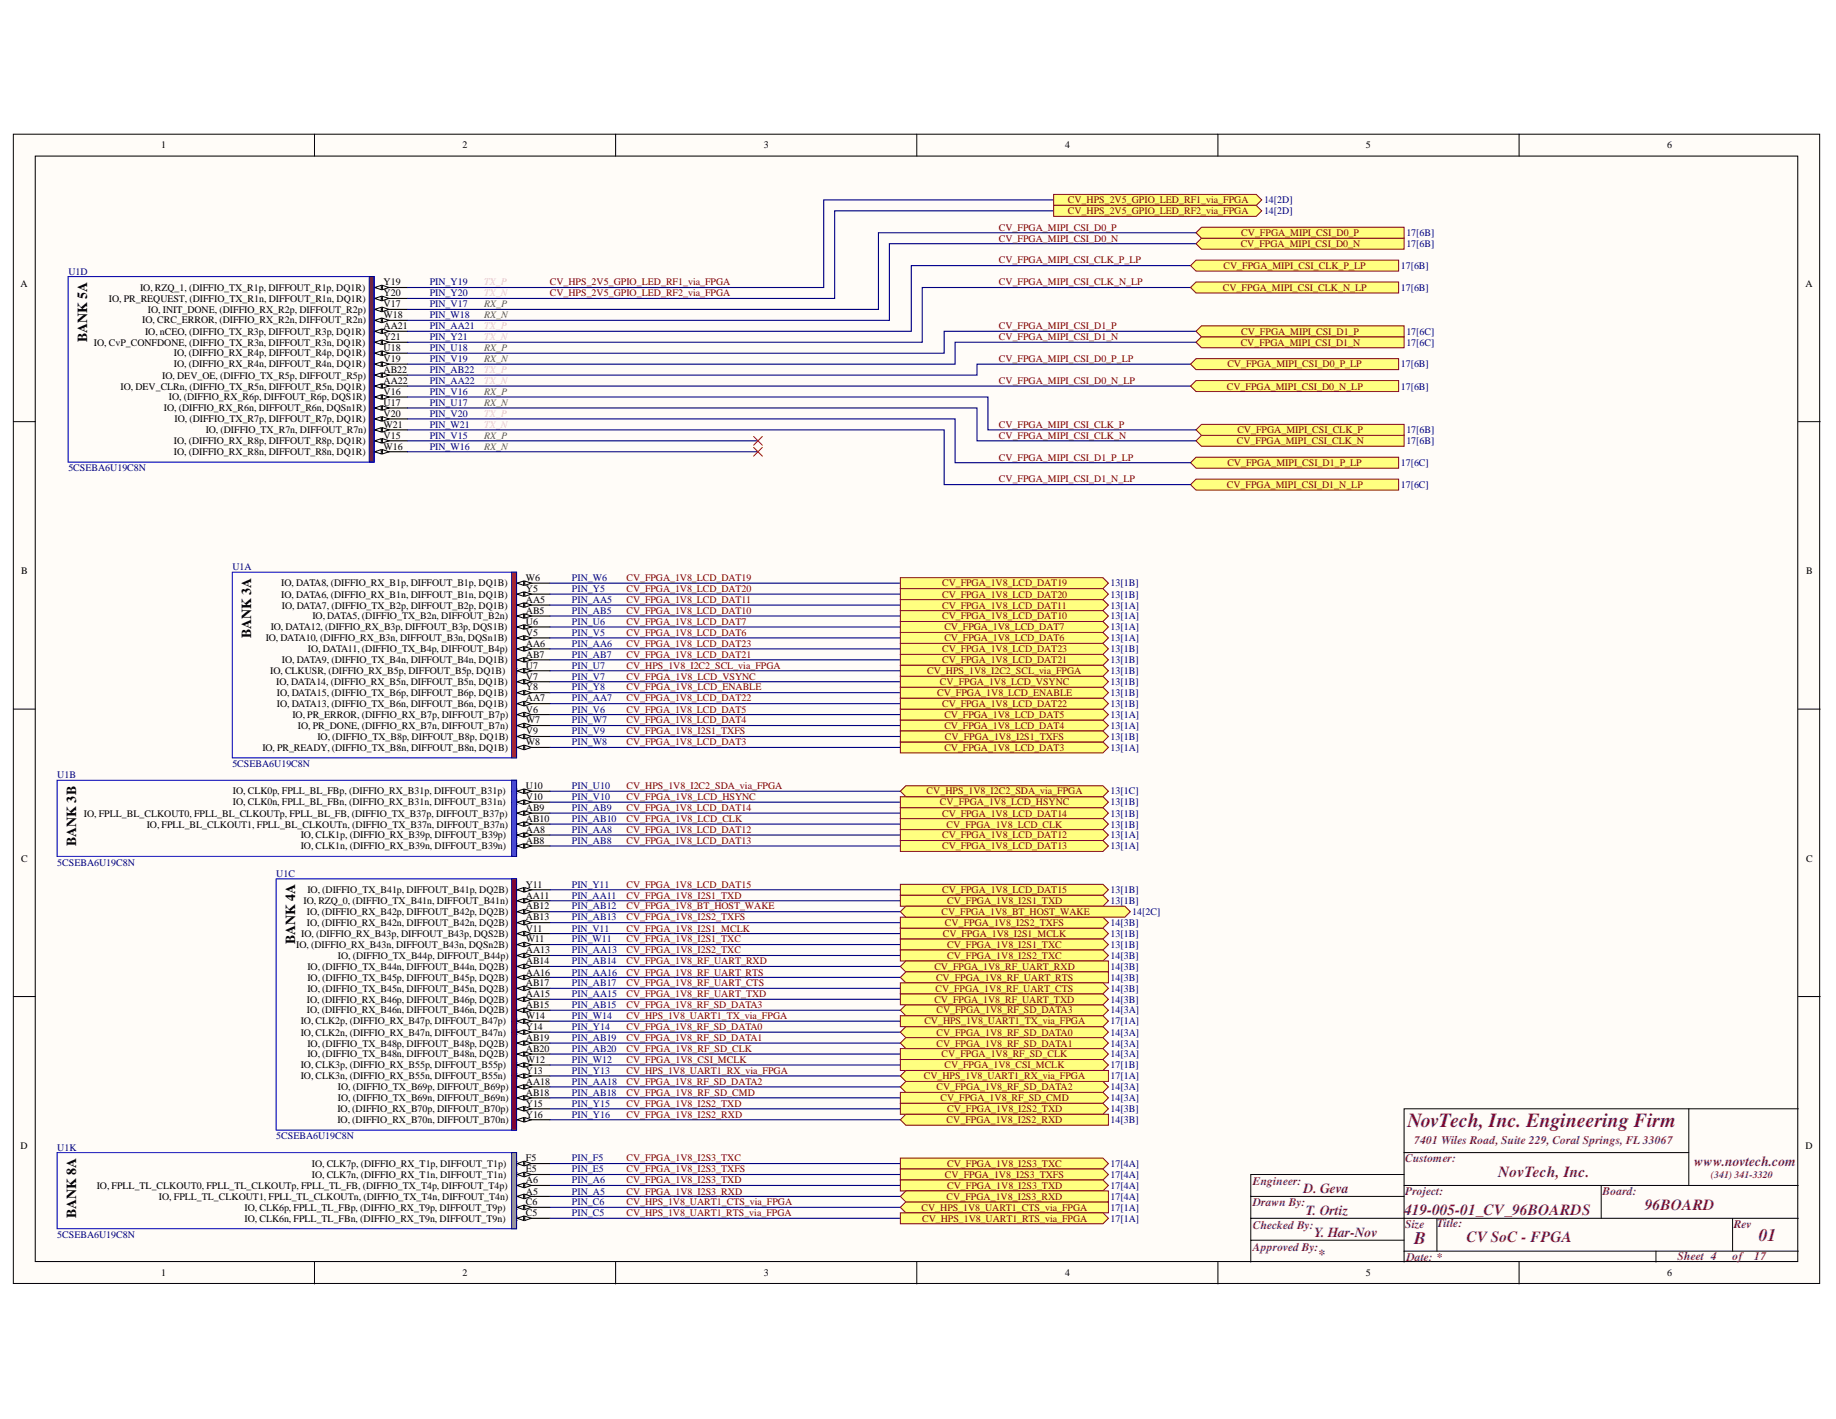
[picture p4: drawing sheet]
<svg xmlns="http://www.w3.org/2000/svg" width="279mm" height="216mm" viewBox="0 0 279 216" stroke-linecap="round" stroke-linejoin="round" font-family="sans-serif">
<defs><g id="words">
<text font-size="3" fill="#800080" x="214.2" y="171.4">NovTech, Inc. Engineering Firm</text>
<g font-size="2.7" fill="#800080">
<text x="215.2" y="189.3">B</text>
<text x="267.6" y="188.8">01</text>
</g>
<g font-size="2.4" fill="#800080">
<text x="228" y="179">NovTech, Inc.</text>
<text x="213.7" y="184.9">419-005-01_CV_96BOARDS</text>
<text x="250.3" y="184">96BOARD</text>
<text x="223.2" y="189">CV SoC - FPGA</text>
</g>
<g font-size="2.1">
<text x="13.3" y="52.1" transform="rotate(-90 13.3 52.1)">BANK 5A</text>
<text x="38.2" y="97.1" transform="rotate(-90 38.2 97.1)">BANK 3A</text>
<text x="11.6" y="128.7" transform="rotate(-90 11.6 128.7)">BANK 3B</text>
<text x="44.9" y="143.7" transform="rotate(-90 44.9 143.7)">BANK 4A</text>
<text x="11.6" y="185.4" transform="rotate(-90 11.6 185.4)">BANK 8A</text>
</g>
<g font-size="2.1" fill="#800080">
<text x="257.8" y="177.4">www.novtech.com</text>
<text x="198.4" y="181.6">D. Geva</text>
<text x="198.7" y="184.9">T. Ortiz</text>
<text x="200" y="188.3">Y. Har-Nov</text>
<text x="200.6" y="191.6">*</text>
</g>
<g font-size="1.8" fill="#800080">
<text x="213.8" y="176.8">Customer:</text>
<text x="215.2" y="174.1">7401 Wiles Road,Suite 229,Coral Springs,FL 33067</text>
<text x="190.7" y="180.3">Engineer:</text>
<text x="190.7" y="183.4">Drawn By:</text>
<text x="213.8" y="181.8">Project:</text>
<text x="243.9" y="181.8">Board:</text>
<text x="190.7" y="187">Checked By:</text>
<text x="190.7" y="190.3">Approved By:</text>
<text x="213.8" y="186.8">Size</text>
<text x="214" y="191.8">Date: *</text>
<text x="218.7" y="186.7">Title:</text>
<text x="255.3" y="191.6">Sheet 4</text>
<text x="263.7" y="191.6">of</text>
<text x="263.8" y="186.8">Rev</text>
<text x="267" y="191.6">17</text>
</g>
<g font-size="1.5">
<text x="24.5" y="22.6">1</text>
<text x="70.4" y="22.6">2</text>
<text x="116.2" y="22.6">3</text>
<text x="162.1" y="22.6">4</text>
<text x="207.8" y="22.6">5</text>
<text x="253.7" y="22.6">6</text>
<text x="3.1" y="43.6">A</text>
<text x="16.6" y="45.9">IO, PR_REQUEST, (DIFFIO_TX_R1n, DIFFOUT_R1n, DQ1R)</text>
<text x="21.3" y="44.2">IO, RZQ_1, (DIFFIO_TX_R1p, DIFFOUT_R1p, DQ1R)</text>
<text x="22.5" y="47.6">IO, INIT_DONE, (DIFFIO_RX_R2p, DIFFOUT_R2p)</text>
<text x="58.4" y="43.4">Y19</text>
<text x="58.4" y="46.8">V17</text>
<text x="58.4" y="45.1">Y20</text>
<text x="274.8" y="43.6">A</text>
<text x="14.3" y="52.6">IO, CvP_CONFDONE, (DIFFIO_TX_R3n, DIFFOUT_R3n, DQ1R)</text>
<text x="21.7" y="49.2">IO, CRC_ERROR, (DIFFIO_RX_R2n, DIFFOUT_R2n)</text>
<text x="22.1" y="50.9">IO, nCEO, (DIFFIO_TX_R3p, DIFFOUT_R3p, DQ1R)</text>
<text x="58.4" y="48.5">W18</text>
<text x="58.4" y="50.1">AA21</text>
<text x="58.4" y="53.4">U18</text>
<text x="58.4" y="51.8">Y21</text>
<text x="18.4" y="59.3">IO, DEV_CLRn, (DIFFIO_TX_R5n, DIFFOUT_R5n, DQ1R)</text>
<text x="24.7" y="57.6">IO, DEV_OE, (DIFFIO_TX_R5p, DIFFOUT_R5p)</text>
<text x="26.5" y="54.2">IO, (DIFFIO_RX_R4p, DIFFOUT_R4p, DQ1R)</text>
<text x="26.5" y="55.9">IO, (DIFFIO_RX_R4n, DIFFOUT_R4n, DQ1R)</text>
<text x="58.4" y="58.4">AA22</text>
<text x="58.4" y="55.1">V19</text>
<text x="58.4" y="56.7">AB22</text>
<text x="25" y="62.6">IO, (DIFFIO_RX_R6n, DIFFOUT_R6n, DQSn1R)</text>
<text x="25.7" y="60.9">IO, (DIFFIO_RX_R6p, DIFFOUT_R6p, DQS1R)</text>
<text x="26.6" y="64.3">IO, (DIFFIO_TX_R7p, DIFFOUT_R7p, DQ1R)</text>
<text x="31.3" y="65.9">IO, (DIFFIO_TX_R7n, DIFFOUT_R7n)</text>
<text x="58.4" y="60">V16</text>
<text x="58.4" y="61.7">U17</text>
<text x="58.4" y="63.4">V20</text>
<text x="58.4" y="65.1">W21</text>
<text x="26.5" y="67.6">IO, (DIFFIO_RX_R8p, DIFFOUT_R8p, DQ1R)</text>
<text x="26.5" y="69.3">IO, (DIFFIO_RX_R8n, DIFFOUT_R8n, DQ1R)</text>
<text x="58.4" y="66.7">V15</text>
<text x="58.4" y="68.4">W16</text>
<text x="3.2" y="87.4">B</text>
<text x="42.8" y="89.2">IO, DATA8, (DIFFIO_RX_B1p, DIFFOUT_B1p, DQ1B)</text>
<text x="80" y="88.4">W6</text>
<text x="274.8" y="87.4">B</text>
<text x="41.2" y="95.9">IO, DATA12, (DIFFIO_RX_B3p, DIFFOUT_B3p, DQS1B)</text>
<text x="42.8" y="90.9">IO, DATA6, (DIFFIO_RX_B1n, DIFFOUT_B1n, DQ1B)</text>
<text x="42.9" y="92.6">IO, DATA7, (DIFFIO_TX_B2p, DIFFOUT_B2p, DQ1B)</text>
<text x="47.5" y="94.2">IO, DATA5, (DIFFIO_TX_B2n, DIFFOUT_B2n)</text>
<text x="80" y="90.1">Y5</text>
<text x="80" y="93.4">AB5</text>
<text x="80" y="91.8">AA5</text>
<text x="80" y="95.1">U6</text>
<text x="40.4" y="97.6">IO, DATA10, (DIFFIO_RX_B3n, DIFFOUT_B3n, DQSn1B)</text>
<text x="42.9" y="100.9">IO, DATA9, (DIFFIO_TX_B4n, DIFFOUT_B4n, DQ1B)</text>
<text x="46.9" y="99.2">IO, DATA11, (DIFFIO_TX_B4p, DIFFOUT_B4p)</text>
<text x="80" y="96.7">V5</text>
<text x="80" y="100">AB7</text>
<text x="80" y="98.4">AA6</text>
<text x="80" y="101.7">U7</text>
<text x="41.1" y="102.6">IO, CLKUSR, (DIFFIO_RX_B5p, DIFFOUT_B5p, DQ1B)</text>
<text x="42" y="104.2">IO, DATA14, (DIFFIO_RX_B5n, DIFFOUT_B5n, DQ1B)</text>
<text x="42.1" y="107.6">IO, DATA13, (DIFFIO_TX_B6n, DIFFOUT_B6n, DQ1B)</text>
<text x="42.1" y="105.9">IO, DATA15, (DIFFIO_TX_B6p, DIFFOUT_B6p, DQ1B)</text>
<text x="80" y="103.4">V7</text>
<text x="80" y="106.7">AA7</text>
<text x="80" y="105">Y8</text>
<text x="44.5" y="109.3">IO, PR_ERROR, (DIFFIO_RX_B7p, DIFFOUT_B7p)</text>
<text x="45.3" y="110.9">IO, PR_DONE, (DIFFIO_RX_B7n, DIFFOUT_B7n)</text>
<text x="48.3" y="112.6">IO, (DIFFIO_TX_B8p, DIFFOUT_B8p, DQ1B)</text>
<text x="80" y="110">W7</text>
<text x="80" y="113.4">W8</text>
<text x="80" y="108.4">V6</text>
<text x="80" y="111.7">V9</text>
<text x="39.9" y="114.3">IO, PR_READY, (DIFFIO_TX_B8n, DIFFOUT_B8n, DQ1B)</text>
<text x="12.8" y="124.2">IO, FPLL_BL_CLKOUT0, FPLL_BL_CLKOUTp, FPLL_BL_FB, (DIFFIO_TX_B37p, DIFFOUT_B37p)</text>
<text x="22.3" y="125.9">IO, FPLL_BL_CLKOUT1, FPLL_BL_CLKOUTn, (DIFFIO_TX_B37n, DIFFOUT_B37n)</text>
<text x="35.4" y="122.5">IO, CLK0n, FPLL_BL_FBn, (DIFFIO_RX_B31n, DIFFOUT_B31n)</text>
<text x="35.4" y="120.9">IO, CLK0p, FPLL_BL_FBp, (DIFFIO_RX_B31p, DIFFOUT_B31p)</text>
<text x="80" y="121.7">V10</text>
<text x="80" y="120.1">U10</text>
<text x="80" y="125.1">AB10</text>
<text x="80" y="123.4">AB9</text>
<text x="3.2" y="131.1">C</text>
<text x="45.8" y="129.2">IO, CLK1n, (DIFFIO_RX_B39n, DIFFOUT_B39n)</text>
<text x="45.8" y="127.5">IO, CLK1p, (DIFFIO_RX_B39p, DIFFOUT_B39p)</text>
<text x="80" y="128.4">AB8</text>
<text x="80" y="126.7">AA8</text>
<text x="274.8" y="131.1">C</text>
<text x="46.2" y="137.5">IO, RZQ_0, (DIFFIO_TX_B41n, DIFFOUT_B41n)</text>
<text x="46.8" y="135.9">IO, (DIFFIO_TX_B41p, DIFFOUT_B41p, DQ2B)</text>
<text x="80" y="136.8">AA11</text>
<text x="80" y="135.1">Y11</text>
<text x="45.8" y="142.6">IO, (DIFFIO_RX_B43p, DIFFOUT_B43p, DQS2B)</text>
<text x="46.7" y="140.9">IO, (DIFFIO_RX_B42n, DIFFOUT_B42n, DQ2B)</text>
<text x="46.7" y="139.2">IO, (DIFFIO_RX_B42p, DIFFOUT_B42p, DQ2B)</text>
<text x="80" y="140.1">AB13</text>
<text x="80" y="138.4">AB12</text>
<text x="80" y="143.3">W11</text>
<text x="80" y="141.7">V11</text>
<text x="45.1" y="144.2">IO, (DIFFIO_RX_B43n, DIFFOUT_B43n, DQSn2B)</text>
<text x="46.8" y="149.2">IO, (DIFFIO_TX_B45p, DIFFOUT_B45p, DQ2B)</text>
<text x="46.8" y="147.6">IO, (DIFFIO_TX_B44n, DIFFOUT_B44n, DQ2B)</text>
<text x="51.4" y="145.9">IO, (DIFFIO_TX_B44p, DIFFOUT_B44p)</text>
<text x="80" y="148.4">AA16</text>
<text x="80" y="146.7">AB14</text>
<text x="80" y="145">AA13</text>
<text x="45.8" y="155.9">IO, CLK2p, (DIFFIO_RX_B47p, DIFFOUT_B47p)</text>
<text x="46.7" y="154.2">IO, (DIFFIO_RX_B46n, DIFFOUT_B46n, DQ2B)</text>
<text x="46.7" y="152.6">IO, (DIFFIO_RX_B46p, DIFFOUT_B46p, DQ2B)</text>
<text x="46.8" y="150.9">IO, (DIFFIO_TX_B45n, DIFFOUT_B45n, DQ2B)</text>
<text x="80" y="153.4">AB15</text>
<text x="80" y="151.7">AA15</text>
<text x="80" y="155">W14</text>
<text x="80" y="150">AB17</text>
<text x="45.8" y="157.6">IO, CLK2n, (DIFFIO_RX_B47n, DIFFOUT_B47n)</text>
<text x="46.8" y="160.9">IO, (DIFFIO_TX_B48n, DIFFOUT_B48n, DQ2B)</text>
<text x="46.8" y="159.2">IO, (DIFFIO_TX_B48p, DIFFOUT_B48p, DQ2B)</text>
<text x="80" y="156.7">Y14</text>
<text x="80" y="160">AB20</text>
<text x="80" y="158.4">AB19</text>
<text x="80" y="161.7">W12</text>
<text x="45.8" y="164.2">IO, CLK3n, (DIFFIO_RX_B55n, DIFFOUT_B55n)</text>
<text x="45.8" y="162.5">IO, CLK3p, (DIFFIO_RX_B55p, DIFFOUT_B55p)</text>
<text x="51.4" y="167.5">IO, (DIFFIO_TX_B69n, DIFFOUT_B69n)</text>
<text x="51.4" y="165.8">IO, (DIFFIO_TX_B69p, DIFFOUT_B69p)</text>
<text x="80" y="163.4">Y13</text>
<text x="80" y="166.7">AB18</text>
<text x="80" y="165.1">AA18</text>
<text x="51.3" y="170.8">IO, (DIFFIO_RX_B70n, DIFFOUT_B70n)</text>
<text x="51.3" y="169.2">IO, (DIFFIO_RX_B70p, DIFFOUT_B70p)</text>
<text x="80" y="170.1">Y16</text>
<text x="80" y="168.4">Y15</text>
<text x="3.1" y="174.8">D</text>
<text x="47.5" y="177.5">IO, CLK7p, (DIFFIO_RX_T1p, DIFFOUT_T1p)</text>
<text x="47.5" y="179.2">IO, CLK7n, (DIFFIO_RX_T1n, DIFFOUT_T1n)</text>
<text x="80" y="176.7">F5</text>
<text x="80" y="178.4">E5</text>
<text x="274.8" y="174.8">D</text>
<text x="14.7" y="180.9">IO, FPLL_TL_CLKOUT0, FPLL_TL_CLKOUTp, FPLL_TL_FB, (DIFFIO_TX_T4p, DIFFOUT_T4p)</text>
<text x="24.2" y="182.5">IO, FPLL_TL_CLKOUT1, FPLL_TL_CLKOUTn, (DIFFIO_TX_T4n, DIFFOUT_T4n)</text>
<text x="37.2" y="184.2">IO, CLK6p, FPLL_TL_FBp, (DIFFIO_RX_T9p, DIFFOUT_T9p)</text>
<text x="37.2" y="185.9">IO, CLK6n, FPLL_TL_FBn, (DIFFIO_RX_T9n, DIFFOUT_T9n)</text>
<text x="80" y="180.1">A6</text>
<text x="80" y="181.7">A5</text>
<text x="80" y="183.4">C6</text>
<text x="80" y="185">C5</text>
<text x="24.5" y="194.2">1</text>
<text x="70.4" y="194.2">2</text>
<text x="116.2" y="194.2">3</text>
<text x="162.1" y="194.2">4</text>
<text x="207.8" y="194.2">5</text>
<text x="253.7" y="194.2">6</text>
</g>
<g font-size="1.5" fill="#800000">
<text x="152" y="35.1">CV_FPGA_MIPI_CSI_D0_P</text>
<text x="162.5" y="30.9">CV_HPS_2V5_GPIO_LED_RF1_via_FPGA</text>
<text x="162.5" y="32.6">CV_HPS_2V5_GPIO_LED_RF2_via_FPGA</text>
<text x="188.9" y="35.9">CV_FPGA_MIPI_CSI_D0_P</text>
<text x="152" y="40.1">CV_FPGA_MIPI_CSI_CLK_P_LP</text>
<text x="152" y="36.8">CV_FPGA_MIPI_CSI_D0_N</text>
<text x="186.2" y="40.9">CV_FPGA_MIPI_CSI_CLK_P_LP</text>
<text x="188.8" y="37.5">CV_FPGA_MIPI_CSI_D0_N</text>
<text x="83.7" y="43.4">CV_HPS_2V5_GPIO_LED_RF1_via_FPGA</text>
<text x="83.7" y="45.1">CV_HPS_2V5_GPIO_LED_RF2_via_FPGA</text>
<text x="152" y="43.4">CV_FPGA_MIPI_CSI_CLK_N_LP</text>
<text x="186.1" y="44.2">CV_FPGA_MIPI_CSI_CLK_N_LP</text>
<text x="152" y="51.8">CV_FPGA_MIPI_CSI_D1_N</text>
<text x="152" y="50.1">CV_FPGA_MIPI_CSI_D1_P</text>
<text x="188.8" y="52.6">CV_FPGA_MIPI_CSI_D1_N</text>
<text x="188.9" y="50.9">CV_FPGA_MIPI_CSI_D1_P</text>
<text x="152" y="55.1">CV_FPGA_MIPI_CSI_D0_P_LP</text>
<text x="152" y="58.4">CV_FPGA_MIPI_CSI_D0_N_LP</text>
<text x="186.7" y="59.3">CV_FPGA_MIPI_CSI_D0_N_LP</text>
<text x="186.8" y="55.9">CV_FPGA_MIPI_CSI_D0_P_LP</text>
<text x="152" y="65.1">CV_FPGA_MIPI_CSI_CLK_P</text>
<text x="188.3" y="65.9">CV_FPGA_MIPI_CSI_CLK_P</text>
<text x="152" y="70.1">CV_FPGA_MIPI_CSI_D1_P_LP</text>
<text x="152" y="66.7">CV_FPGA_MIPI_CSI_CLK_N</text>
<text x="186.8" y="70.9">CV_FPGA_MIPI_CSI_D1_P_LP</text>
<text x="188.2" y="67.6">CV_FPGA_MIPI_CSI_CLK_N</text>
<text x="152" y="73.4">CV_FPGA_MIPI_CSI_D1_N_LP</text>
<text x="186.7" y="74.3">CV_FPGA_MIPI_CSI_D1_N_LP</text>
<text x="95.3" y="88.4">CV_FPGA_1V8_LCD_DAT19</text>
<text x="143.4" y="89.2">CV_FPGA_1V8_LCD_DAT19</text>
<text x="95.3" y="95.1">CV_FPGA_1V8_LCD_DAT7</text>
<text x="95.3" y="90.1">CV_FPGA_1V8_LCD_DAT20</text>
<text x="95.3" y="93.4">CV_FPGA_1V8_LCD_DAT10</text>
<text x="95.3" y="91.8">CV_FPGA_1V8_LCD_DAT11</text>
<text x="143.4" y="94.2">CV_FPGA_1V8_LCD_DAT10</text>
<text x="143.4" y="92.6">CV_FPGA_1V8_LCD_DAT11</text>
<text x="143.4" y="90.9">CV_FPGA_1V8_LCD_DAT20</text>
<text x="143.7" y="95.9">CV_FPGA_1V8_LCD_DAT7</text>
<text x="95.3" y="96.7">CV_FPGA_1V8_LCD_DAT6</text>
<text x="95.3" y="100">CV_FPGA_1V8_LCD_DAT21</text>
<text x="95.3" y="98.4">CV_FPGA_1V8_LCD_DAT23</text>
<text x="95.3" y="101.7">CV_HPS_1V8_I2C2_SCL_via_FPGA</text>
<text x="143.4" y="100.9">CV_FPGA_1V8_LCD_DAT21</text>
<text x="143.4" y="99.2">CV_FPGA_1V8_LCD_DAT23</text>
<text x="143.7" y="97.6">CV_FPGA_1V8_LCD_DAT6</text>
<text x="95.3" y="106.7">CV_FPGA_1V8_LCD_DAT22</text>
<text x="95.3" y="105">CV_FPGA_1V8_LCD_ENABLE</text>
<text x="95.3" y="103.4">CV_FPGA_1V8_LCD_VSYNC</text>
<text x="141.1" y="102.6">CV_HPS_1V8_I2C2_SCL_via_FPGA</text>
<text x="142.6" y="105.9">CV_FPGA_1V8_LCD_ENABLE</text>
<text x="143" y="104.2">CV_FPGA_1V8_LCD_VSYNC</text>
<text x="143.4" y="107.6">CV_FPGA_1V8_LCD_DAT22</text>
<text x="95.3" y="113.4">CV_FPGA_1V8_LCD_DAT3</text>
<text x="95.3" y="110">CV_FPGA_1V8_LCD_DAT4</text>
<text x="95.3" y="108.4">CV_FPGA_1V8_LCD_DAT5</text>
<text x="95.3" y="111.7">CV_FPGA_1V8_I2S1_TXFS</text>
<text x="143.7" y="110.9">CV_FPGA_1V8_LCD_DAT4</text>
<text x="143.7" y="109.3">CV_FPGA_1V8_LCD_DAT5</text>
<text x="143.8" y="112.6">CV_FPGA_1V8_I2S1_TXFS</text>
<text x="143.7" y="114.3">CV_FPGA_1V8_LCD_DAT3</text>
<text x="95.3" y="125.1">CV_FPGA_1V8_LCD_CLK</text>
<text x="95.3" y="121.7">CV_FPGA_1V8_LCD_HSYNC</text>
<text x="95.3" y="123.4">CV_FPGA_1V8_LCD_DAT14</text>
<text x="95.3" y="120.1">CV_HPS_1V8_I2C2_SDA_via_FPGA</text>
<text x="141" y="120.9">CV_HPS_1V8_I2C2_SDA_via_FPGA</text>
<text x="143" y="122.5">CV_FPGA_1V8_LCD_HSYNC</text>
<text x="143.4" y="124.2">CV_FPGA_1V8_LCD_DAT14</text>
<text x="144.1" y="125.9">CV_FPGA_1V8_LCD_CLK</text>
<text x="95.3" y="126.7">CV_FPGA_1V8_LCD_DAT12</text>
<text x="95.3" y="128.4">CV_FPGA_1V8_LCD_DAT13</text>
<text x="143.4" y="127.5">CV_FPGA_1V8_LCD_DAT12</text>
<text x="143.4" y="129.2">CV_FPGA_1V8_LCD_DAT13</text>
<text x="95.3" y="135.1">CV_FPGA_1V8_LCD_DAT15</text>
<text x="95.3" y="136.8">CV_FPGA_1V8_I2S1_TXD</text>
<text x="143.4" y="135.9">CV_FPGA_1V8_LCD_DAT15</text>
<text x="144.1" y="137.5">CV_FPGA_1V8_I2S1_TXD</text>
<text x="95.3" y="141.7">CV_FPGA_1V8_I2S1_MCLK</text>
<text x="95.3" y="143.3">CV_FPGA_1V8_I2S1_TXC</text>
<text x="95.3" y="140.1">CV_FPGA_1V8_I2S2_TXFS</text>
<text x="95.3" y="138.4">CV_FPGA_1V8_BT_HOST_WAKE</text>
<text x="143.3" y="139.2">CV_FPGA_1V8_BT_HOST_WAKE</text>
<text x="143.5" y="142.6">CV_FPGA_1V8_I2S1_MCLK</text>
<text x="143.8" y="140.9">CV_FPGA_1V8_I2S2_TXFS</text>
<text x="95.3" y="145">CV_FPGA_1V8_I2S2_TXC</text>
<text x="95.3" y="146.7">CV_FPGA_1V8_RF_UART_RXD</text>
<text x="95.3" y="148.4">CV_FPGA_1V8_RF_UART_RTS</text>
<text x="142.2" y="147.6">CV_FPGA_1V8_RF_UART_RXD</text>
<text x="142.5" y="149.2">CV_FPGA_1V8_RF_UART_RTS</text>
<text x="144.1" y="144.2">CV_FPGA_1V8_I2S1_TXC</text>
<text x="144.1" y="145.9">CV_FPGA_1V8_I2S2_TXC</text>
<text x="95.3" y="153.4">CV_FPGA_1V8_RF_SD_DATA3</text>
<text x="95.3" y="155">CV_HPS_1V8_UART1_TX_via_FPGA</text>
<text x="95.3" y="151.7">CV_FPGA_1V8_RF_UART_TXD</text>
<text x="95.3" y="150">CV_FPGA_1V8_RF_UART_CTS</text>
<text x="140.7" y="155.9">CV_HPS_1V8_UART1_TX_via_FPGA</text>
<text x="142.2" y="152.6">CV_FPGA_1V8_RF_UART_TXD</text>
<text x="142.4" y="150.9">CV_FPGA_1V8_RF_UART_CTS</text>
<text x="142.5" y="154.2">CV_FPGA_1V8_RF_SD_DATA3</text>
<text x="95.3" y="156.7">CV_FPGA_1V8_RF_SD_DATA0</text>
<text x="95.3" y="158.4">CV_FPGA_1V8_RF_SD_DATA1</text>
<text x="95.3" y="160">CV_FPGA_1V8_RF_SD_CLK</text>
<text x="95.3" y="161.7">CV_FPGA_1V8_CSI_MCLK</text>
<text x="142.5" y="157.6">CV_FPGA_1V8_RF_SD_DATA0</text>
<text x="142.5" y="159.2">CV_FPGA_1V8_RF_SD_DATA1</text>
<text x="143.3" y="160.9">CV_FPGA_1V8_RF_SD_CLK</text>
<text x="95.3" y="166.7">CV_FPGA_1V8_RF_SD_CMD</text>
<text x="95.3" y="165.1">CV_FPGA_1V8_RF_SD_DATA2</text>
<text x="95.3" y="163.4">CV_HPS_1V8_UART1_RX_via_FPGA</text>
<text x="140.6" y="164.2">CV_HPS_1V8_UART1_RX_via_FPGA</text>
<text x="142.5" y="165.8">CV_FPGA_1V8_RF_SD_DATA2</text>
<text x="143.1" y="167.5">CV_FPGA_1V8_RF_SD_CMD</text>
<text x="143.7" y="162.5">CV_FPGA_1V8_CSI_MCLK</text>
<text x="95.3" y="168.4">CV_FPGA_1V8_I2S2_TXD</text>
<text x="95.3" y="170.1">CV_FPGA_1V8_I2S2_RXD</text>
<text x="144.1" y="170.8">CV_FPGA_1V8_I2S2_RXD</text>
<text x="144.1" y="169.2">CV_FPGA_1V8_I2S2_TXD</text>
<text x="95.3" y="176.7">CV_FPGA_1V8_I2S3_TXC</text>
<text x="95.3" y="178.4">CV_FPGA_1V8_I2S3_TXFS</text>
<text x="143.8" y="179.2">CV_FPGA_1V8_I2S3_TXFS</text>
<text x="144.1" y="177.5">CV_FPGA_1V8_I2S3_TXC</text>
<text x="95.3" y="183.4">CV_HPS_1V8_UART1_CTS_via_FPGA</text>
<text x="95.3" y="185">CV_HPS_1V8_UART1_RTS_via_FPGA</text>
<text x="95.3" y="180.1">CV_FPGA_1V8_I2S3_TXD</text>
<text x="95.3" y="181.7">CV_FPGA_1V8_I2S3_RXD</text>
<text x="140.3" y="184.2">CV_HPS_1V8_UART1_CTS_via_FPGA</text>
<text x="140.3" y="185.9">CV_HPS_1V8_UART1_RTS_via_FPGA</text>
<text x="144.1" y="182.5">CV_FPGA_1V8_I2S3_RXD</text>
<text x="144.1" y="180.9">CV_FPGA_1V8_I2S3_TXD</text>
</g>
<g font-size="1.5" fill="#000080">
<text x="192.4" y="30.9">14[2D]</text>
<text x="192.4" y="32.6">14[2D]</text>
<text x="214" y="35.9">17[6B]</text>
<text x="10.4" y="41.8">U1D</text>
<text x="213.2" y="40.9">17[6B]</text>
<text x="214" y="37.5">17[6B]</text>
<text x="65.4" y="43.4">PIN_Y19</text>
<text x="65.4" y="45.1">PIN_Y20</text>
<text x="65.4" y="46.8">PIN_V17</text>
<text x="213.2" y="44.2">17[6B]</text>
<text x="65.4" y="48.5">PIN_W18</text>
<text x="65.4" y="50.1">PIN_AA21</text>
<text x="65.4" y="51.8">PIN_Y21</text>
<text x="65.4" y="53.4">PIN_U18</text>
<text x="214" y="52.6">17[6C]</text>
<text x="214" y="50.9">17[6C]</text>
<text x="65.4" y="55.1">PIN_V19</text>
<text x="65.4" y="56.7">PIN_AB22</text>
<text x="65.4" y="58.4">PIN_AA22</text>
<text x="213.2" y="55.9">17[6B]</text>
<text x="213.2" y="59.3">17[6B]</text>
<text x="65.4" y="60">PIN_V16</text>
<text x="65.4" y="61.7">PIN_U17</text>
<text x="65.4" y="63.4">PIN_V20</text>
<text x="65.4" y="65.1">PIN_W21</text>
<text x="214" y="65.9">17[6B]</text>
<text x="10.4" y="71.7">5CSEBA6U19C8N</text>
<text x="65.4" y="66.7">PIN_V15</text>
<text x="65.4" y="68.4">PIN_W16</text>
<text x="213.2" y="70.9">17[6C]</text>
<text x="214" y="67.6">17[6B]</text>
<text x="213.2" y="74.3">17[6C]</text>
<text x="35.4" y="86.8">U1A</text>
<text x="87" y="88.4">PIN_W6</text>
<text x="169" y="89.2">13[1B]</text>
<text x="87" y="90.1">PIN_Y5</text>
<text x="87" y="91.8">PIN_AA5</text>
<text x="87" y="93.4">PIN_AB5</text>
<text x="87" y="95.1">PIN_U6</text>
<text x="169" y="95.9">13[1A]</text>
<text x="169" y="94.2">13[1A]</text>
<text x="169" y="92.6">13[1A]</text>
<text x="169" y="90.9">13[1B]</text>
<text x="87" y="96.7">PIN_V5</text>
<text x="87" y="98.4">PIN_AA6</text>
<text x="87" y="100">PIN_AB7</text>
<text x="87" y="101.7">PIN_U7</text>
<text x="169" y="97.6">13[1A]</text>
<text x="169" y="100.9">13[1B]</text>
<text x="169" y="99.2">13[1B]</text>
<text x="87" y="103.4">PIN_V7</text>
<text x="87" y="105">PIN_Y8</text>
<text x="87" y="106.7">PIN_AA7</text>
<text x="169" y="107.6">13[1B]</text>
<text x="169" y="105.9">13[1B]</text>
<text x="169" y="104.2">13[1B]</text>
<text x="169" y="102.6">13[1B]</text>
<text x="87" y="108.4">PIN_V6</text>
<text x="87" y="110">PIN_W7</text>
<text x="87" y="111.7">PIN_V9</text>
<text x="87" y="113.4">PIN_W8</text>
<text x="169" y="110.9">13[1A]</text>
<text x="169" y="109.3">13[1A]</text>
<text x="169" y="112.6">13[1B]</text>
<text x="8.7" y="118.4">U1B</text>
<text x="35.4" y="116.7">5CSEBA6U19C8N</text>
<text x="169" y="114.3">13[1A]</text>
<text x="87" y="120.1">PIN_U10</text>
<text x="87" y="121.7">PIN_V10</text>
<text x="87" y="123.4">PIN_AB9</text>
<text x="87" y="125.1">PIN_AB10</text>
<text x="169" y="124.2">13[1B]</text>
<text x="169" y="125.9">13[1B]</text>
<text x="169" y="122.5">13[1B]</text>
<text x="169" y="120.9">13[1C]</text>
<text x="8.7" y="131.8">5CSEBA6U19C8N</text>
<text x="87" y="126.7">PIN_AA8</text>
<text x="87" y="128.4">PIN_AB8</text>
<text x="169" y="127.5">13[1A]</text>
<text x="169" y="129.2">13[1A]</text>
<text x="42" y="133.4">U1C</text>
<text x="87" y="135.1">PIN_Y11</text>
<text x="87" y="136.8">PIN_AA11</text>
<text x="169" y="135.9">13[1B]</text>
<text x="169" y="137.5">13[1B]</text>
<text x="87" y="138.4">PIN_AB12</text>
<text x="87" y="140.1">PIN_AB13</text>
<text x="87" y="141.7">PIN_V11</text>
<text x="87" y="143.3">PIN_W11</text>
<text x="169" y="142.6">13[1B]</text>
<text x="169" y="140.9">14[3B]</text>
<text x="172.3" y="139.2">14[2C]</text>
<text x="87" y="145">PIN_AA13</text>
<text x="87" y="146.7">PIN_AB14</text>
<text x="87" y="148.4">PIN_AA16</text>
<text x="169" y="144.2">13[1B]</text>
<text x="169" y="145.9">14[3B]</text>
<text x="169" y="147.6">14[3B]</text>
<text x="169" y="149.2">14[3B]</text>
<text x="87" y="150">PIN_AB17</text>
<text x="87" y="151.7">PIN_AA15</text>
<text x="87" y="153.4">PIN_AB15</text>
<text x="87" y="155">PIN_W14</text>
<text x="169" y="154.2">14[3A]</text>
<text x="169" y="155.9">17[1A]</text>
<text x="169" y="152.6">14[3B]</text>
<text x="169" y="150.9">14[3B]</text>
<text x="87" y="156.7">PIN_Y14</text>
<text x="87" y="158.4">PIN_AB19</text>
<text x="87" y="160">PIN_AB20</text>
<text x="87" y="161.7">PIN_W12</text>
<text x="169" y="160.9">14[3A]</text>
<text x="169" y="157.6">14[3A]</text>
<text x="169" y="159.2">14[3A]</text>
<text x="87" y="163.4">PIN_Y13</text>
<text x="87" y="165.1">PIN_AA18</text>
<text x="87" y="166.7">PIN_AB18</text>
<text x="169" y="167.5">14[3A]</text>
<text x="169" y="165.8">14[3A]</text>
<text x="169" y="162.5">17[1B]</text>
<text x="169" y="164.2">17[1A]</text>
<text x="42" y="173.4">5CSEBA6U19C8N</text>
<text x="87" y="168.4">PIN_Y15</text>
<text x="87" y="170.1">PIN_Y16</text>
<text x="169" y="169.2">14[3B]</text>
<text x="169" y="170.8">14[3B]</text>
<text x="8.7" y="175.1">U1K</text>
<text x="87" y="176.7">PIN_F5</text>
<text x="87" y="178.4">PIN_E5</text>
<text x="169" y="177.5">17[4A]</text>
<text x="169" y="179.2">17[4A]</text>
<text x="87" y="180.1">PIN_A6</text>
<text x="87" y="181.7">PIN_A5</text>
<text x="87" y="183.4">PIN_C6</text>
<text x="87" y="185">PIN_C5</text>
<text x="169" y="184.2">17[1A]</text>
<text x="169" y="185.9">17[1A]</text>
<text x="169" y="180.9">17[4A]</text>
<text x="169" y="182.5">17[4A]</text>
<text x="8.7" y="188.3">5CSEBA6U19C8N</text>
</g>
<g font-size="1.5" fill="#0f0">
<text x="73.7" y="46.8">RX_P</text>
<text x="73.7" y="48.5">RX_N</text>
<text x="73.7" y="53.4">RX_P</text>
<text x="73.7" y="55.1">RX_N</text>
<text x="73.7" y="60">RX_P</text>
<text x="73.7" y="61.7">RX_N</text>
<text x="73.7" y="66.7">RX_P</text>
<text x="73.7" y="68.4">RX_N</text>
</g>
<g font-size="1.5" fill="#ffa1d8">
<text x="73.7" y="43.4">TX_P</text>
<text x="73.7" y="45.1">TX_N</text>
<text x="73.7" y="50.1">TX_P</text>
<text x="73.7" y="51.8">TX_N</text>
<text x="73.7" y="56.7">TX_P</text>
<text x="73.7" y="58.4">TX_N</text>
<text x="73.7" y="63.4">TX_P</text>
<text x="73.7" y="65.1">TX_N</text>
</g>
<text font-size="1.5" fill="#800080" x="260.4" y="179.2">(341) 341-3320</text>
</g></defs>
<g fill="#fffcf8" stroke="#000" stroke-width=".15">
<path d="M2 20.4h274.9v174.9h-274.9z"/>
<path d="M5.4 23.8h268.2v168.1h-268.2z"/>
</g>
<g fill="none" stroke="#000" stroke-width=".15">
<path d="M47.9 20.4v3.4M93.7 20.4v3.4M139.5 20.4v3.4M185.3 20.4v3.4M231.2 20.4v3.4M2 64.2h3.4M273.7 64.2h3.3M2 107.9h3.4M273.7 107.9h3.3M2 151.6h3.4M273.7 151.6h3.3M213.7 178.7h-23.4v3.3"/>
<path d="M213.7 175.4v5M213.7 175.4h43.3M257 168.7v11.7M273.7 168.7h-60v6.7M47.9 192v3.4M93.7 192v3.4M139.5 192v3.4M185.3 192v3.4M213.7 188.7h-23.4v3.3M213.7 182h-23.4v3.4M213.7 190.4h60M213.7 190.4v1.6"/>
<path d="M218.7 185.4v5M231.2 192v3.4M243.7 180.4v5M252 190.4v1.6M257 180.4h-43.3v5h-23.4v3.3M257 180.4h16.7M263.7 185.4v5M273.7 185.4h-60v5"/>
</g>
<path d="M35.4 87.1h43.2v28.2h-43.2z" fill="none" stroke="#00f" stroke-width=".17"/>
<path d="M78.7 90.4h5" fill="none" stroke="#000" stroke-width=".17"/>
<path d="M78.7 90.4l1-.3v.6z" fill="#fffcf8"/>
<path d="M78.7 90.4l1-.3v.6z" fill="none" stroke="#000" stroke-width=".15"/>
<path d="M79.9 90.1l1 .3-1 .3z" fill="#fffcf8"/>
<path d="M79.9 90.1l1 .3-1 .3z" fill="none" stroke="#000" stroke-width=".15"/>
<path d="M78.7 93.7h5" fill="none" stroke="#000" stroke-width=".17"/>
<path d="M78.7 93.7l1-.3v.7z" fill="#fffcf8"/>
<path d="M78.7 93.7l1-.3v.7z" fill="none" stroke="#000" stroke-width=".15"/>
<path d="M79.9 93.4l1 .3-1 .4z" fill="#fffcf8"/>
<path d="M79.9 93.4l1 .3-1 .4z" fill="none" stroke="#000" stroke-width=".15"/>
<path d="M78.7 88.7h5" fill="none" stroke="#000" stroke-width=".17"/>
<path d="M78.7 88.7l1-.3v.7z" fill="#fffcf8"/>
<path d="M78.7 88.7l1-.3v.7z" fill="none" stroke="#000" stroke-width=".15"/>
<path d="M79.9 88.4l1 .3-1 .4z" fill="#fffcf8"/>
<path d="M79.9 88.4l1 .3-1 .4z" fill="none" stroke="#000" stroke-width=".15"/>
<path d="M78.7 92.1h5" fill="none" stroke="#000" stroke-width=".17"/>
<path d="M78.7 92.1l1-.4v.7z" fill="#fffcf8"/>
<path d="M78.7 92.1l1-.4v.7z" fill="none" stroke="#000" stroke-width=".15"/>
<path d="M79.9 91.7l1 .4-1 .3z" fill="#fffcf8"/>
<path d="M79.9 91.7l1 .4-1 .3z" fill="none" stroke="#000" stroke-width=".15"/>
<path d="M78.7 97.1h5" fill="none" stroke="#000" stroke-width=".17"/>
<path d="M78.7 97.1l1-.4v.7z" fill="#fffcf8"/>
<path d="M78.7 97.1l1-.4v.7z" fill="none" stroke="#000" stroke-width=".15"/>
<path d="M79.9 96.7l1 .4-1 .3z" fill="#fffcf8"/>
<path d="M79.9 96.7l1 .4-1 .3z" fill="none" stroke="#000" stroke-width=".15"/>
<path d="M78.7 100.4h5" fill="none" stroke="#000" stroke-width=".17"/>
<path d="M78.7 100.4l1-.3v.6z" fill="#fffcf8"/>
<path d="M78.7 100.4l1-.3v.6z" fill="none" stroke="#000" stroke-width=".15"/>
<path d="M79.9 100.1l1 .3-1 .3z" fill="#fffcf8"/>
<path d="M79.9 100.1l1 .3-1 .3z" fill="none" stroke="#000" stroke-width=".15"/>
<path d="M78.7 95.4h5" fill="none" stroke="#000" stroke-width=".17"/>
<path d="M78.7 95.4l1-.3v.6z" fill="#fffcf8"/>
<path d="M78.7 95.4l1-.3v.6z" fill="none" stroke="#000" stroke-width=".15"/>
<path d="M79.9 95.1l1 .3-1 .3z" fill="#fffcf8"/>
<path d="M79.9 95.1l1 .3-1 .3z" fill="none" stroke="#000" stroke-width=".15"/>
<path d="M78.7 98.7h5" fill="none" stroke="#000" stroke-width=".17"/>
<path d="M78.7 98.7l1-.3v.7z" fill="#fffcf8"/>
<path d="M78.7 98.7l1-.3v.7z" fill="none" stroke="#000" stroke-width=".15"/>
<path d="M79.9 98.4l1 .3-1 .4z" fill="#fffcf8"/>
<path d="M79.9 98.4l1 .3-1 .4z" fill="none" stroke="#000" stroke-width=".15"/>
<path d="M78.7 103.7h5" fill="none" stroke="#000" stroke-width=".17"/>
<path d="M78.7 103.7l1-.3v.7z" fill="#fffcf8"/>
<path d="M78.7 103.7l1-.3v.7z" fill="none" stroke="#000" stroke-width=".15"/>
<path d="M79.9 103.4l1 .3-1 .4z" fill="#fffcf8"/>
<path d="M79.9 103.4l1 .3-1 .4z" fill="none" stroke="#000" stroke-width=".15"/>
<path d="M78.7 107.1h5" fill="none" stroke="#000" stroke-width=".17"/>
<path d="M78.7 107.1l1-.4v.7z" fill="#fffcf8"/>
<path d="M78.7 107.1l1-.4v.7z" fill="none" stroke="#000" stroke-width=".15"/>
<path d="M79.9 106.7l1 .4-1 .3z" fill="#fffcf8"/>
<path d="M78.7 101.7l-.7 .4 .7 .3M79.9 106.7l1 .4-1 .3z" fill="none" stroke="#000" stroke-width=".15"/>
<path d="M78.7 102.1h5" fill="none" stroke="#000" stroke-width=".17"/>
<path d="M78.7 102.1l1-.4v.7z" fill="#fffcf8"/>
<path d="M78.7 102.1l1-.4v.7z" fill="none" stroke="#000" stroke-width=".15"/>
<path d="M79.9 101.7l1 .4-1 .3z" fill="#fffcf8"/>
<path d="M79.9 101.7l1 .4-1 .3z" fill="none" stroke="#000" stroke-width=".15"/>
<path d="M78.7 105.4h5" fill="none" stroke="#000" stroke-width=".17"/>
<path d="M78.7 105.4l1-.3v.6z" fill="#fffcf8"/>
<path d="M78.7 105.4l1-.3v.6z" fill="none" stroke="#000" stroke-width=".15"/>
<path d="M79.9 105.1l1 .3-1 .3z" fill="#fffcf8"/>
<path d="M79.9 105.1l1 .3-1 .3z" fill="none" stroke="#000" stroke-width=".15"/>
<path d="M78.7 110.4h5" fill="none" stroke="#000" stroke-width=".17"/>
<path d="M78.7 110.4l1-.3v.6z" fill="#fffcf8"/>
<path d="M78.7 110.4l1-.3v.6z" fill="none" stroke="#000" stroke-width=".15"/>
<path d="M79.9 110.1l1 .3-1 .3z" fill="#fffcf8"/>
<path d="M79.9 110.1l1 .3-1 .3z" fill="none" stroke="#000" stroke-width=".15"/>
<path d="M78.7 113.7h5" fill="none" stroke="#000" stroke-width=".17"/>
<path d="M78.7 113.7l1-.3v.7z" fill="#fffcf8"/>
<path d="M78.7 113.7l1-.3v.7z" fill="none" stroke="#000" stroke-width=".15"/>
<path d="M79.9 113.4l1 .3-1 .4z" fill="#fffcf8"/>
<path d="M79.9 113.4l1 .3-1 .4z" fill="none" stroke="#000" stroke-width=".15"/>
<path d="M78.7 108.7h5" fill="none" stroke="#000" stroke-width=".17"/>
<path d="M78.7 108.7l1-.3v.7z" fill="#fffcf8"/>
<path d="M78.7 108.7l1-.3v.7z" fill="none" stroke="#000" stroke-width=".15"/>
<path d="M79.9 108.4l1 .3-1 .4z" fill="#fffcf8"/>
<path d="M79.9 108.4l1 .3-1 .4z" fill="none" stroke="#000" stroke-width=".15"/>
<path d="M78.7 112.1h5" fill="none" stroke="#000" stroke-width=".17"/>
<path d="M78.7 112.1l1-.4v.7z" fill="#fffcf8"/>
<path d="M78.7 112.1l1-.4v.7z" fill="none" stroke="#000" stroke-width=".15"/>
<path d="M79.9 111.7l1 .4-1 .3z" fill="#fffcf8"/>
<path d="M79.9 111.7l1 .4-1 .3z" fill="none" stroke="#000" stroke-width=".15"/>
<path d="M77.9 87.1h.7v28.2h-.7z" fill="#ee0e22" stroke="#000080" stroke-width=".15"/>
<path d="M8.7 118.7h69.9v11.6h-69.9z" fill="none" stroke="#00f" stroke-width=".17"/>
<path d="M78.7 122.1h5" fill="none" stroke="#000" stroke-width=".17"/>
<path d="M78.7 121.7l-.7 .4 .7 .3" fill="none" stroke="#000" stroke-width=".15"/>
<path d="M78.7 122.1l1-.4v.7z" fill="#fffcf8"/>
<path d="M78.7 122.1l1-.4v.7z" fill="none" stroke="#000" stroke-width=".15"/>
<path d="M79.9 121.7l1 .4-1 .3z" fill="#fffcf8"/>
<path d="M78.7 120.1l-.7 .3 .7 .3M79.9 121.7l1 .4-1 .3z" fill="none" stroke="#000" stroke-width=".15"/>
<path d="M78.7 120.4h5" fill="none" stroke="#000" stroke-width=".17"/>
<path d="M78.7 120.4l1-.3v.6z" fill="#fffcf8"/>
<path d="M78.7 120.4l1-.3v.6z" fill="none" stroke="#000" stroke-width=".15"/>
<path d="M79.9 120.1l1 .3-1 .3z" fill="#fffcf8"/>
<path d="M79.9 120.1l1 .3-1 .3z" fill="none" stroke="#000" stroke-width=".15"/>
<path d="M78.7 125.4h5" fill="none" stroke="#000" stroke-width=".17"/>
<path d="M78.7 125.4l1-.3v.6z" fill="#fffcf8"/>
<path d="M78.7 125.4l1-.3v.6z" fill="none" stroke="#000" stroke-width=".15"/>
<path d="M79.9 125.1l1 .3-1 .3z" fill="#fffcf8"/>
<path d="M79.9 125.1l1 .3-1 .3z" fill="none" stroke="#000" stroke-width=".15"/>
<path d="M78.7 123.7h5" fill="none" stroke="#000" stroke-width=".17"/>
<path d="M78.7 123.7l1-.3v.7z" fill="#fffcf8"/>
<path d="M78.7 123.7l1-.3v.7z" fill="none" stroke="#000" stroke-width=".15"/>
<path d="M79.9 123.4l1 .3-1 .4z" fill="#fffcf8"/>
<path d="M78.7 128.4l-.7 .3 .7 .4M79.9 123.4l1 .3-1 .4z" fill="none" stroke="#000" stroke-width=".15"/>
<path d="M78.7 128.7h5" fill="none" stroke="#000" stroke-width=".17"/>
<path d="M78.7 128.7l1-.3v.7z" fill="#fffcf8"/>
<path d="M78.7 128.7l1-.3v.7z" fill="none" stroke="#000" stroke-width=".15"/>
<path d="M79.9 128.4l1 .3-1 .4z" fill="#fffcf8"/>
<path d="M78.7 126.7l-.7 .4 .7 .3M79.9 128.4l1 .3-1 .4z" fill="none" stroke="#000" stroke-width=".15"/>
<path d="M78.7 127.1h5" fill="none" stroke="#000" stroke-width=".17"/>
<path d="M78.7 127.1l1-.4v.7z" fill="#fffcf8"/>
<path d="M78.7 127.1l1-.4v.7z" fill="none" stroke="#000" stroke-width=".15"/>
<path d="M79.9 126.7l1 .4-1 .3z" fill="#fffcf8"/>
<path d="M79.9 126.7l1 .4-1 .3z" fill="none" stroke="#000" stroke-width=".15"/>
<path d="M77.9 118.7h.7v11.6h-.7z" fill="#009cca" stroke="#000080" stroke-width=".15"/>
<path d="M42 133.7h36.6v38.3h-36.6z" fill="none" stroke="#00f" stroke-width=".17"/>
<path d="M78.7 137h5" fill="none" stroke="#000" stroke-width=".17"/>
<path d="M78.7 137l1-.3v.7z" fill="#fffcf8"/>
<path d="M78.7 137l1-.3v.7z" fill="none" stroke="#000" stroke-width=".15"/>
<path d="M79.9 136.7l1 .3-1 .4z" fill="#fffcf8"/>
<path d="M79.9 136.7l1 .3-1 .4z" fill="none" stroke="#000" stroke-width=".15"/>
<path d="M78.7 153.7h5" fill="none" stroke="#000" stroke-width=".17"/>
<path d="M78.7 153.7l1-.3v.6z" fill="#fffcf8"/>
<path d="M78.7 153.7l1-.3v.6z" fill="none" stroke="#000" stroke-width=".15"/>
<path d="M79.9 153.4l1 .3-1 .3z" fill="#fffcf8"/>
<path d="M79.9 153.4l1 .3-1 .3z" fill="none" stroke="#000" stroke-width=".15"/>
<path d="M78.7 148.7h5" fill="none" stroke="#000" stroke-width=".17"/>
<path d="M78.7 148.7l1-.3v.6z" fill="#fffcf8"/>
<path d="M78.7 148.7l1-.3v.6z" fill="none" stroke="#000" stroke-width=".15"/>
<path d="M79.9 148.4l1 .3-1 .3z" fill="#fffcf8"/>
<path d="M79.9 148.4l1 .3-1 .3z" fill="none" stroke="#000" stroke-width=".15"/>
<path d="M78.7 152h5" fill="none" stroke="#000" stroke-width=".17"/>
<path d="M78.7 152l1-.3v.7z" fill="#fffcf8"/>
<path d="M78.7 152l1-.3v.7z" fill="none" stroke="#000" stroke-width=".15"/>
<path d="M79.9 151.7l1 .3-1 .4z" fill="#fffcf8"/>
<path d="M78.7 156.7l-.7 .3 .7 .4M79.9 151.7l1 .3-1 .4z" fill="none" stroke="#000" stroke-width=".15"/>
<path d="M78.7 157h5" fill="none" stroke="#000" stroke-width=".17"/>
<path d="M78.7 157l1-.3v.7z" fill="#fffcf8"/>
<path d="M78.7 157l1-.3v.7z" fill="none" stroke="#000" stroke-width=".15"/>
<path d="M79.9 156.7l1 .3-1 .4z" fill="#fffcf8"/>
<path d="M79.9 156.7l1 .3-1 .4z" fill="none" stroke="#000" stroke-width=".15"/>
<path d="M78.7 160.4h5" fill="none" stroke="#000" stroke-width=".17"/>
<path d="M78.7 160.4l1-.4v.7z" fill="#fffcf8"/>
<path d="M78.7 160.4l1-.4v.7z" fill="none" stroke="#000" stroke-width=".15"/>
<path d="M79.9 160l1 .4-1 .3z" fill="#fffcf8"/>
<path d="M78.7 155l-.7 .4 .7 .3M79.9 160l1 .4-1 .3z" fill="none" stroke="#000" stroke-width=".15"/>
<path d="M78.7 155.4h5" fill="none" stroke="#000" stroke-width=".17"/>
<path d="M78.7 155.4l1-.4v.7z" fill="#fffcf8"/>
<path d="M78.7 155.4l1-.4v.7z" fill="none" stroke="#000" stroke-width=".15"/>
<path d="M79.9 155l1 .4-1 .3z" fill="#fffcf8"/>
<path d="M79.9 155l1 .4-1 .3z" fill="none" stroke="#000" stroke-width=".15"/>
<path d="M78.7 158.7h5" fill="none" stroke="#000" stroke-width=".17"/>
<path d="M78.7 158.7l1-.3v.6z" fill="#fffcf8"/>
<path d="M78.7 158.7l1-.3v.6z" fill="none" stroke="#000" stroke-width=".15"/>
<path d="M79.9 158.4l1 .3-1 .3z" fill="#fffcf8"/>
<path d="M79.9 158.4l1 .3-1 .3zM78.7 163.4l-.7 .3 .7 .3" fill="none" stroke="#000" stroke-width=".15"/>
<path d="M78.7 163.7h5" fill="none" stroke="#000" stroke-width=".17"/>
<path d="M78.7 163.7l1-.3v.6z" fill="#fffcf8"/>
<path d="M78.7 163.7l1-.3v.6z" fill="none" stroke="#000" stroke-width=".15"/>
<path d="M79.9 163.4l1 .3-1 .3z" fill="#fffcf8"/>
<path d="M78.7 161.7l-.7 .3 .7 .4M79.9 163.4l1 .3-1 .3z" fill="none" stroke="#000" stroke-width=".15"/>
<path d="M78.7 162h5" fill="none" stroke="#000" stroke-width=".17"/>
<path d="M78.7 162l1-.3v.7z" fill="#fffcf8"/>
<path d="M78.7 162l1-.3v.7z" fill="none" stroke="#000" stroke-width=".15"/>
<path d="M79.9 161.7l1 .3-1 .4z" fill="#fffcf8"/>
<path d="M79.9 161.7l1 .3-1 .4z" fill="none" stroke="#000" stroke-width=".15"/>
<path d="M78.7 167h5" fill="none" stroke="#000" stroke-width=".17"/>
<path d="M78.7 167l1-.3v.7z" fill="#fffcf8"/>
<path d="M78.7 167l1-.3v.7z" fill="none" stroke="#000" stroke-width=".15"/>
<path d="M79.9 166.7l1 .3-1 .4z" fill="#fffcf8"/>
<path d="M79.9 166.7l1 .3-1 .4z" fill="none" stroke="#000" stroke-width=".15"/>
<path d="M78.7 140.4h5" fill="none" stroke="#000" stroke-width=".17"/>
<path d="M78.7 140.4l1-.4v.7z" fill="#fffcf8"/>
<path d="M78.7 140.4l1-.4v.7z" fill="none" stroke="#000" stroke-width=".15"/>
<path d="M79.9 140l1 .4-1 .3z" fill="#fffcf8"/>
<path d="M79.9 140l1 .4-1 .3z" fill="none" stroke="#000" stroke-width=".15"/>
<path d="M78.7 170.4h5" fill="none" stroke="#000" stroke-width=".17"/>
<path d="M78.7 170.4l1-.4v.7z" fill="#fffcf8"/>
<path d="M78.7 170.4l1-.4v.7z" fill="none" stroke="#000" stroke-width=".15"/>
<path d="M79.9 170l1 .4-1 .3z" fill="#fffcf8"/>
<path d="M79.9 170l1 .4-1 .3z" fill="none" stroke="#000" stroke-width=".15"/>
<path d="M78.7 165.4h5" fill="none" stroke="#000" stroke-width=".17"/>
<path d="M78.7 165.4l1-.4v.7z" fill="#fffcf8"/>
<path d="M78.7 165.4l1-.4v.7z" fill="none" stroke="#000" stroke-width=".15"/>
<path d="M79.9 165l1 .4-1 .3z" fill="#fffcf8"/>
<path d="M79.9 165l1 .4-1 .3z" fill="none" stroke="#000" stroke-width=".15"/>
<path d="M78.7 168.7h5" fill="none" stroke="#000" stroke-width=".17"/>
<path d="M78.7 168.7l1-.3v.6z" fill="#fffcf8"/>
<path d="M78.7 168.7l1-.3v.6z" fill="none" stroke="#000" stroke-width=".15"/>
<path d="M79.9 168.4l1 .3-1 .3z" fill="#fffcf8"/>
<path d="M79.9 168.4l1 .3-1 .3z" fill="none" stroke="#000" stroke-width=".15"/>
<path d="M78.7 135.4h5" fill="none" stroke="#000" stroke-width=".17"/>
<path d="M78.7 135.4l1-.4v.7z" fill="#fffcf8"/>
<path d="M78.7 135.4l1-.4v.7z" fill="none" stroke="#000" stroke-width=".15"/>
<path d="M79.9 135l1 .4-1 .3z" fill="#fffcf8"/>
<path d="M79.9 135l1 .4-1 .3z" fill="none" stroke="#000" stroke-width=".15"/>
<path d="M78.7 138.7h5" fill="none" stroke="#000" stroke-width=".17"/>
<path d="M78.7 138.7l1-.3v.6z" fill="#fffcf8"/>
<path d="M78.7 138.7l1-.3v.6z" fill="none" stroke="#000" stroke-width=".15"/>
<path d="M79.9 138.4l1 .3-1 .3z" fill="#fffcf8"/>
<path d="M79.9 138.4l1 .3-1 .3z" fill="none" stroke="#000" stroke-width=".15"/>
<path d="M78.7 143.7h5" fill="none" stroke="#000" stroke-width=".17"/>
<path d="M78.7 143.7l1-.3v.6z" fill="#fffcf8"/>
<path d="M78.7 143.7l1-.3v.6z" fill="none" stroke="#000" stroke-width=".15"/>
<path d="M79.9 143.4l1 .3-1 .3z" fill="#fffcf8"/>
<path d="M79.9 143.4l1 .3-1 .3z" fill="none" stroke="#000" stroke-width=".15"/>
<path d="M78.7 147h5" fill="none" stroke="#000" stroke-width=".17"/>
<path d="M78.7 147l1-.3v.7z" fill="#fffcf8"/>
<path d="M78.7 147l1-.3v.7z" fill="none" stroke="#000" stroke-width=".15"/>
<path d="M79.9 146.7l1 .3-1 .4z" fill="#fffcf8"/>
<path d="M79.9 146.7l1 .3-1 .4z" fill="none" stroke="#000" stroke-width=".15"/>
<path d="M78.7 142h5" fill="none" stroke="#000" stroke-width=".17"/>
<path d="M78.7 142l1-.3v.7z" fill="#fffcf8"/>
<path d="M78.7 142l1-.3v.7z" fill="none" stroke="#000" stroke-width=".15"/>
<path d="M79.9 141.7l1 .3-1 .4z" fill="#fffcf8"/>
<path d="M79.9 141.7l1 .3-1 .4z" fill="none" stroke="#000" stroke-width=".15"/>
<path d="M78.7 150.4h5" fill="none" stroke="#000" stroke-width=".17"/>
<path d="M78.7 150.4l1-.4v.7z" fill="#fffcf8"/>
<path d="M78.7 150.4l1-.4v.7z" fill="none" stroke="#000" stroke-width=".15"/>
<path d="M79.9 150l1 .4-1 .3z" fill="#fffcf8"/>
<path d="M79.9 150l1 .4-1 .3z" fill="none" stroke="#000" stroke-width=".15"/>
<path d="M78.7 145.4h5" fill="none" stroke="#000" stroke-width=".17"/>
<path d="M78.7 145.4l1-.4v.7z" fill="#fffcf8"/>
<path d="M78.7 145.4l1-.4v.7z" fill="none" stroke="#000" stroke-width=".15"/>
<path d="M79.9 145l1 .4-1 .3z" fill="#fffcf8"/>
<path d="M79.9 145l1 .4-1 .3z" fill="none" stroke="#000" stroke-width=".15"/>
<path d="M77.9 133.7h.7v38.3h-.7z" fill="#a1006a" stroke="#000080" stroke-width=".15"/>
<path d="M10.4 42.1h46.5v28.2h-46.5z" fill="none" stroke="#00f" stroke-width=".17"/>
<path d="M57 43.7h5" fill="none" stroke="#000" stroke-width=".17"/>
<path d="M57 43.7l1-.3v.7z" fill="#fffcf8"/>
<path d="M57 43.7l1-.3v.7z" fill="none" stroke="#000" stroke-width=".15"/>
<path d="M58.2 43.4l1 .3-1 .4z" fill="#fffcf8"/>
<path d="M58.2 43.4l1 .3-1 .4z" fill="none" stroke="#000" stroke-width=".15"/>
<path d="M57 60.4h5" fill="none" stroke="#000" stroke-width=".17"/>
<path d="M57 60.4l1-.3v.6z" fill="#fffcf8"/>
<path d="M57 60.4l1-.3v.6z" fill="none" stroke="#000" stroke-width=".15"/>
<path d="M58.2 60.1l1 .3-1 .3z" fill="#fffcf8"/>
<path d="M58.2 60.1l1 .3-1 .3z" fill="none" stroke="#000" stroke-width=".15"/>
<path d="M57 58.7h5" fill="none" stroke="#000" stroke-width=".17"/>
<path d="M57 58.7l1-.3v.7z" fill="#fffcf8"/>
<path d="M57 58.7l1-.3v.7z" fill="none" stroke="#000" stroke-width=".15"/>
<path d="M58.2 58.4l1 .3-1 .4z" fill="#fffcf8"/>
<path d="M58.2 58.4l1 .3-1 .4z" fill="none" stroke="#000" stroke-width=".15"/>
<path d="M57 62.1h5" fill="none" stroke="#000" stroke-width=".17"/>
<path d="M57 62.1l1-.4v.7z" fill="#fffcf8"/>
<path d="M57 62.1l1-.4v.7z" fill="none" stroke="#000" stroke-width=".15"/>
<path d="M58.2 61.7l1 .4-1 .3z" fill="#fffcf8"/>
<path d="M58.2 61.7l1 .4-1 .3z" fill="none" stroke="#000" stroke-width=".15"/>
<path d="M57 63.7h5" fill="none" stroke="#000" stroke-width=".17"/>
<path d="M57 63.7l1-.3v.7z" fill="#fffcf8"/>
<path d="M57 63.7l1-.3v.7z" fill="none" stroke="#000" stroke-width=".15"/>
<path d="M58.2 63.4l1 .3-1 .4z" fill="#fffcf8"/>
<path d="M58.2 63.4l1 .3-1 .4z" fill="none" stroke="#000" stroke-width=".15"/>
<path d="M57 67.1h5" fill="none" stroke="#000" stroke-width=".17"/>
<path d="M57 67.1l1-.4v.7z" fill="#fffcf8"/>
<path d="M57 67.1l1-.4v.7z" fill="none" stroke="#000" stroke-width=".15"/>
<path d="M58.2 66.7l1 .4-1 .3z" fill="#fffcf8"/>
<path d="M58.2 66.7l1 .4-1 .3z" fill="none" stroke="#000" stroke-width=".15"/>
<path d="M57 68.7h5" fill="none" stroke="#000" stroke-width=".17"/>
<path d="M57 68.7l1-.3v.7z" fill="#fffcf8"/>
<path d="M57 68.7l1-.3v.7z" fill="none" stroke="#000" stroke-width=".15"/>
<path d="M58.2 68.4l1 .3-1 .4z" fill="#fffcf8"/>
<path d="M58.2 68.4l1 .3-1 .4z" fill="none" stroke="#000" stroke-width=".15"/>
<path d="M57 47.1h5" fill="none" stroke="#000" stroke-width=".17"/>
<path d="M57 47.1l1-.4v.7z" fill="#fffcf8"/>
<path d="M57 47.1l1-.4v.7z" fill="none" stroke="#000" stroke-width=".15"/>
<path d="M58.2 46.7l1 .4-1 .3z" fill="#fffcf8"/>
<path d="M58.2 46.7l1 .4-1 .3z" fill="none" stroke="#000" stroke-width=".15"/>
<path d="M57 45.4h5" fill="none" stroke="#000" stroke-width=".17"/>
<path d="M57 45.4l1-.3v.6z" fill="#fffcf8"/>
<path d="M57 45.4l1-.3v.6z" fill="none" stroke="#000" stroke-width=".15"/>
<path d="M58.2 45.1l1 .3-1 .3z" fill="#fffcf8"/>
<path d="M58.2 45.1l1 .3-1 .3z" fill="none" stroke="#000" stroke-width=".15"/>
<path d="M57 48.7h5" fill="none" stroke="#000" stroke-width=".17"/>
<path d="M57 48.7l1-.3v.7z" fill="#fffcf8"/>
<path d="M57 48.7l1-.3v.7z" fill="none" stroke="#000" stroke-width=".15"/>
<path d="M58.2 48.4l1 .3-1 .4z" fill="#fffcf8"/>
<path d="M58.2 48.4l1 .3-1 .4z" fill="none" stroke="#000" stroke-width=".15"/>
<path d="M57 50.4h5" fill="none" stroke="#000" stroke-width=".17"/>
<path d="M57 50.4l1-.3v.6z" fill="#fffcf8"/>
<path d="M57 50.4l1-.3v.6z" fill="none" stroke="#000" stroke-width=".15"/>
<path d="M58.2 50.1l1 .3-1 .3z" fill="#fffcf8"/>
<path d="M58.2 50.1l1 .3-1 .3z" fill="none" stroke="#000" stroke-width=".15"/>
<path d="M57 53.7h5" fill="none" stroke="#000" stroke-width=".17"/>
<path d="M57 53.7l1-.3v.7z" fill="#fffcf8"/>
<path d="M57 53.7l1-.3v.7z" fill="none" stroke="#000" stroke-width=".15"/>
<path d="M58.2 53.4l1 .3-1 .4z" fill="#fffcf8"/>
<path d="M58.2 53.4l1 .3-1 .4z" fill="none" stroke="#000" stroke-width=".15"/>
<path d="M57 52.1h5" fill="none" stroke="#000" stroke-width=".17"/>
<path d="M57 52.1l1-.4v.7z" fill="#fffcf8"/>
<path d="M57 52.1l1-.4v.7z" fill="none" stroke="#000" stroke-width=".15"/>
<path d="M58.2 51.7l1 .4-1 .3z" fill="#fffcf8"/>
<path d="M58.2 51.7l1 .4-1 .3z" fill="none" stroke="#000" stroke-width=".15"/>
<path d="M57 55.4h5" fill="none" stroke="#000" stroke-width=".17"/>
<path d="M57 55.4l1-.3v.6z" fill="#fffcf8"/>
<path d="M57 55.4l1-.3v.6z" fill="none" stroke="#000" stroke-width=".15"/>
<path d="M58.2 55.1l1 .3-1 .3z" fill="#fffcf8"/>
<path d="M58.2 55.1l1 .3-1 .3z" fill="none" stroke="#000" stroke-width=".15"/>
<path d="M57 57.1h5" fill="none" stroke="#000" stroke-width=".17"/>
<path d="M57 57.1l1-.4v.7z" fill="#fffcf8"/>
<path d="M57 57.1l1-.4v.7z" fill="none" stroke="#000" stroke-width=".15"/>
<path d="M58.2 56.7l1 .4-1 .3z" fill="#fffcf8"/>
<path d="M58.2 56.7l1 .4-1 .3z" fill="none" stroke="#000" stroke-width=".15"/>
<path d="M57 65.4h5" fill="none" stroke="#000" stroke-width=".17"/>
<path d="M57 65.4l1-.3v.6z" fill="#fffcf8"/>
<path d="M57 65.4l1-.3v.6z" fill="none" stroke="#000" stroke-width=".15"/>
<path d="M58.2 65.1l1 .3-1 .3z" fill="#fffcf8"/>
<path d="M58.2 65.1l1 .3-1 .3z" fill="none" stroke="#000" stroke-width=".15"/>
<path d="M56.2 42.1h.7v28.2h-.7z" fill="#7d0089" stroke="#000080" stroke-width=".15"/>
<path d="M8.7 175.4h69.9v11.5h-69.9z" fill="none" stroke="#00f" stroke-width=".17"/>
<path d="M78.7 177h5" fill="none" stroke="#000" stroke-width=".17"/>
<path d="M78.7 176.7l-.7 .3 .7 .4" fill="none" stroke="#000" stroke-width=".15"/>
<path d="M78.7 177l1-.3v.7z" fill="#fffcf8"/>
<path d="M78.7 177l1-.3v.7z" fill="none" stroke="#000" stroke-width=".15"/>
<path d="M79.9 176.7l1 .3-1 .4z" fill="#fffcf8"/>
<path d="M78.7 178.4l-.7 .3 .7 .3M79.9 176.7l1 .3-1 .4z" fill="none" stroke="#000" stroke-width=".15"/>
<path d="M78.7 178.7h5" fill="none" stroke="#000" stroke-width=".17"/>
<path d="M78.7 178.7l1-.3v.6z" fill="#fffcf8"/>
<path d="M78.7 178.7l1-.3v.6z" fill="none" stroke="#000" stroke-width=".15"/>
<path d="M79.9 178.4l1 .3-1 .3z" fill="#fffcf8"/>
<path d="M79.9 178.4l1 .3-1 .3z" fill="none" stroke="#000" stroke-width=".15"/>
<path d="M78.7 180.4h5" fill="none" stroke="#000" stroke-width=".17"/>
<path d="M78.7 180.4l1-.4v.7z" fill="#fffcf8"/>
<path d="M78.7 180.4l1-.4v.7z" fill="none" stroke="#000" stroke-width=".15"/>
<path d="M79.9 180l1 .4-1 .3z" fill="#fffcf8"/>
<path d="M79.9 180l1 .4-1 .3z" fill="none" stroke="#000" stroke-width=".15"/>
<path d="M78.7 182h5" fill="none" stroke="#000" stroke-width=".17"/>
<path d="M78.7 182l1-.3v.7z" fill="#fffcf8"/>
<path d="M78.7 182l1-.3v.7z" fill="none" stroke="#000" stroke-width=".15"/>
<path d="M79.9 181.7l1 .3-1 .4z" fill="#fffcf8"/>
<path d="M78.7 183.4l-.7 .3 .7 .3M79.9 181.7l1 .3-1 .4z" fill="none" stroke="#000" stroke-width=".15"/>
<path d="M78.7 183.7h5" fill="none" stroke="#000" stroke-width=".17"/>
<path d="M78.7 183.7l1-.3v.6z" fill="#fffcf8"/>
<path d="M78.7 183.7l1-.3v.6z" fill="none" stroke="#000" stroke-width=".15"/>
<path d="M79.9 183.4l1 .3-1 .3z" fill="#fffcf8"/>
<path d="M78.7 185l-.7 .4 .7 .3M79.9 183.4l1 .3-1 .3z" fill="none" stroke="#000" stroke-width=".15"/>
<path d="M78.7 185.4h5" fill="none" stroke="#000" stroke-width=".17"/>
<path d="M78.7 185.4l1-.4v.7z" fill="#fffcf8"/>
<path d="M78.7 185.4l1-.4v.7z" fill="none" stroke="#000" stroke-width=".15"/>
<path d="M79.9 185l1 .4-1 .3z" fill="#fffcf8"/>
<path d="M79.9 185l1 .4-1 .3z" fill="none" stroke="#000" stroke-width=".15"/>
<path d="M77.9 175.4h.7v11.5h-.7z" fill="#aa9b98" stroke="#000080" stroke-width=".15"/>
<g fill="none" stroke="#000080" stroke-width=".17">
<path d="M83.7 98.7h53.3M83.7 97.1h53.3M83.7 95.4h53.3M83.7 93.7h53.3M83.7 92.1h53.3M83.7 90.4h53.3M83.7 88.7h53.3M83.7 113.7h53.3M83.7 112.1h53.3M83.7 110.4h53.3M83.7 108.7h53.3M83.7 107.1h53.3"/>
<path d="M83.7 105.4h53.3M83.7 103.7h53.3M83.7 102.1h53.3M83.7 100.4h53.3M83.7 138.7h53.3M83.7 137h53.3M83.7 135.4h53.3M83.7 128.7h53.3M83.7 127.1h53.3M83.7 125.4h53.3M83.7 123.7h53.3M83.7 122.1h53.3"/>
<path d="M83.7 120.4h53.3M83.7 158.7h53.3M83.7 157h53.3M83.7 155.4h53.3M83.7 153.7h53.3M83.7 152h53.3M83.7 150.4h53.3M83.7 148.7h53.3M83.7 147h53.3M83.7 145.4h53.3M83.7 143.7h53.3M83.7 142h53.3"/>
<path d="M83.7 140.4h53.3M83.7 178.7h53.3M83.7 177h53.3M83.7 170.4h53.3M83.7 168.7h53.3M83.7 167h53.3M83.7 165.4h53.3M83.7 163.7h53.3M83.7 162h53.3M83.7 160.4h53.3M83.7 185.4h53.3M83.7 183.7h53.3"/>
<path d="M83.7 182h53.3M83.7 180.4h53.3"/>
</g>
<g fill="#ffff80" stroke="#800000" stroke-width=".15">
<path d="M137 112.9h30.8l.9 .8-.9 .9h-30.8z" fill-rule="evenodd"/>
<path d="M137 109.6h30.8l.9 .8-.9 .8h-30.8z" fill-rule="evenodd"/>
<path d="M137 107.9h30.8l.9 .8-.9 .9h-30.8z" fill-rule="evenodd"/>
<path d="M137 96.2h30.8l.9 .9-.9 .8h-30.8z" fill-rule="evenodd"/>
<path d="M137 94.6h30.8l.9 .8-.9 .8h-30.8z" fill-rule="evenodd"/>
<path d="M137 92.9h30.8l.9 .8-.9 .9h-30.8z" fill-rule="evenodd"/>
<path d="M137 91.2h30.8l.9 .9-.9 .8h-30.8z" fill-rule="evenodd"/>
<path d="M137 126.2h30.8l.9 .9-.9 .8h-30.8z" fill-rule="evenodd"/>
<path d="M137 127.9h30.8l.9 .8-.9 .8h-30.8z" fill-rule="evenodd"/>
<path d="M137 122.9h30.8l.9 .8-.9 .9h-30.8z" fill-rule="evenodd"/>
<path d="M137 134.5h30.8l.9 .9-.9 .8h-30.8z" fill-rule="evenodd"/>
<path d="M137 87.9h30.8l.9 .8-.9 .9h-30.8z" fill-rule="evenodd"/>
<path d="M137 89.6h30.8l.9 .8-.9 .8h-30.8z" fill-rule="evenodd"/>
<path d="M137 99.6h30.8l.9 .8-.9 .8h-30.8z" fill-rule="evenodd"/>
<path d="M137 106.2h30.8l.9 .9-.9 .8h-30.8z" fill-rule="evenodd"/>
<path d="M137 97.9h30.8l.9 .8-.9 .9h-30.8z" fill-rule="evenodd"/>
<path d="M137 124.6h30.8l.9 .8-.9 .8h-30.8z" fill-rule="evenodd"/>
<path d="M137 104.6h30.8l.9 .8-.9 .8h-30.8z" fill-rule="evenodd"/>
<path d="M137 121.2h30.8l.9 .9-.9 .8h-30.8z" fill-rule="evenodd"/>
<path d="M137 102.9h30.8l.9 .8-.9 .9h-30.8z" fill-rule="evenodd"/>
<path d="M137 101.2h30.8l.9 .9-.9 .8h-30.8z" fill-rule="evenodd"/>
<path d="M137 120.4l.8-.8h30l.9 .8-.9 .8h-30z" fill-rule="evenodd"/>
<path d="M137 159.5h30.8l.9 .9-.9 .8h-30.8z" fill-rule="evenodd"/>
<path d="M137 166.2h30.8l.9 .8-.9 .9h-30.8z" fill-rule="evenodd"/>
<path d="M137 157l.8-.8h30l.9 .8-.9 .9h-30z" fill-rule="evenodd"/>
<path d="M137 158.7l.8-.8h30l.9 .8-.9 .8h-30z" fill-rule="evenodd"/>
<path d="M137 165.4l.8-.9h30l.9 .9-.9 .8h-30z" fill-rule="evenodd"/>
<path d="M137 153.7l.8-.8h30l.9 .8-.9 .8h-30z" fill-rule="evenodd"/>
<path d="M137 161.2h30.8l.9 .8-.9 .9h-30.8z" fill-rule="evenodd"/>
<path d="M137 141.2h30.8l.9 .8-.9 .9h-30.8z" fill-rule="evenodd"/>
<path d="M137 142.9h30.8l.9 .8-.9 .8h-30.8z" fill-rule="evenodd"/>
<path d="M137 136.2h30.8l.9 .8-.9 .9h-30.8z" fill-rule="evenodd"/>
<path d="M137 163.7l.8-.8h30.9v1.6h-30.9z" fill-rule="evenodd"/>
<path d="M137 154.5h30.8l.9 .9-.9 .8h-30.8z" fill-rule="evenodd"/>
<path d="M137 183.7l.8-.8h30.9v1.6h-30.9z" fill-rule="evenodd"/>
<path d="M137 184.5h30.8l.9 .9-.9 .8h-30.8z" fill-rule="evenodd"/>
<path d="M137 144.5h30.8l.9 .9-.9 .8h-30.8z" fill-rule="evenodd"/>
<path d="M137 139.5h30.8l.9 .9-.9 .8h-30.8z" fill-rule="evenodd"/>
<path d="M137 167.9h30.8l.9 .8-.9 .8h-30.8z" fill-rule="evenodd"/>
<path d="M137 170.4l.8-.9h30.9v1.7h-30.9z" fill-rule="evenodd"/>
<path d="M137 147l.8-.8h30.9v1.7h-30.9z" fill-rule="evenodd"/>
<path d="M137 151.2h30.8l.9 .8-.9 .9h-30.8z" fill-rule="evenodd"/>
<path d="M137 148.7l.8-.8h30.9v1.6h-30.9z" fill-rule="evenodd"/>
<path d="M137 149.5h30.8l.9 .9-.9 .8h-30.8z" fill-rule="evenodd"/>
<path d="M137 176.2h30.8l.9 .8-.9 .9h-30.8z" fill-rule="evenodd"/>
<path d="M137 177.9h30.8l.9 .8-.9 .8h-30.8z" fill-rule="evenodd"/>
<path d="M137 179.5h30.8l.9 .9-.9 .8h-30.8z" fill-rule="evenodd"/>
<path d="M137 182l.8-.8h30.9v1.7h-30.9z" fill-rule="evenodd"/>
</g>
<path d="M182 35.4h-48.3v11.7h-71.7M182 37.1h-46.7v11.6h-73.3M62 58.7h119.2M181.2 40.4h-42.5v10h-76.7M181.2 43.7h-40.9v8.4h-78.3M181.2 55.4h-32.5v1.7h-86.7M182 50.4h-38.3v3.3h-81.7M182 52.1h-36.7v3.3h-83.3M62 60.4h88.3v5h31.7M62 62.1h86.7v5h33.3M62 68.7h53.4M62 67.1h53.4" fill="none" stroke="#000080" stroke-width=".17"/>
<path d="M114.7 66.4l1.3 1.3M114.7 68.1l1.3 1.3M116 66.4l-1.3 1.3M116 68.1l-1.3 1.3" fill="none" stroke="#f00" stroke-width=".15"/>
<path d="M137 138.7l.8-.8h33.4l.8 .8-.8 .8h-33.4z" fill-rule="evenodd" fill="#ffff80" stroke="#800000" stroke-width=".15"/>
<path d="M160.3 32.1h-33.3v13.3h-65M160.3 30.4h-35v13.3h-63.3" fill="none" stroke="#000080" stroke-width=".17"/>
<g fill="#ffff80" stroke="#800000" stroke-width=".15">
<path d="M160.3 29.6h30.9l.8 .8-.8 .8h-30.9z" fill-rule="evenodd"/>
<path d="M160.3 31.2h30.9l.8 .9-.8 .8h-30.9z" fill-rule="evenodd"/>
<path d="M137 111.2h30.8l.9 .9-.9 .8h-30.8z" fill-rule="evenodd"/>
<path d="M182 37.1l.8-.9h30.9v1.7h-30.9z" fill-rule="evenodd"/>
<path d="M182 35.4l.8-.8h30.9v1.6h-30.9z" fill-rule="evenodd"/>
<path d="M182 52.1l.8-.9h30.9v1.7h-30.9z" fill-rule="evenodd"/>
<path d="M182 50.4l.8-.8h30.9v1.6h-30.9z" fill-rule="evenodd"/>
<path d="M182 67.1l.8-.9h30.9v1.7h-30.9z" fill-rule="evenodd"/>
<path d="M182 65.4l.8-.8h30.9v1.6h-30.9z" fill-rule="evenodd"/>
<path d="M181.2 40.4l.8-.8h30.8v1.6h-30.8z" fill-rule="evenodd"/>
<path d="M181.2 43.7l.8-.8h30.8v1.7h-30.8z" fill-rule="evenodd"/>
<path d="M181.2 55.4l.8-.8h30.8v1.6h-30.8z" fill-rule="evenodd"/>
<path d="M181.2 58.7l.8-.8h30.8v1.7h-30.8z" fill-rule="evenodd"/>
<path d="M181.2 70.4l.8-.8h30.8v1.6h-30.8z" fill-rule="evenodd"/>
<path d="M181.2 73.7l.8-.8h30.8v1.7h-30.8z" fill-rule="evenodd"/>
</g>
<path d="M62 63.7h83.3v6.7h35.9M62 65.4h81.7v8.3h37.5" fill="none" stroke="#000080" stroke-width=".17"/>
<use href="#words"/>
</svg>
